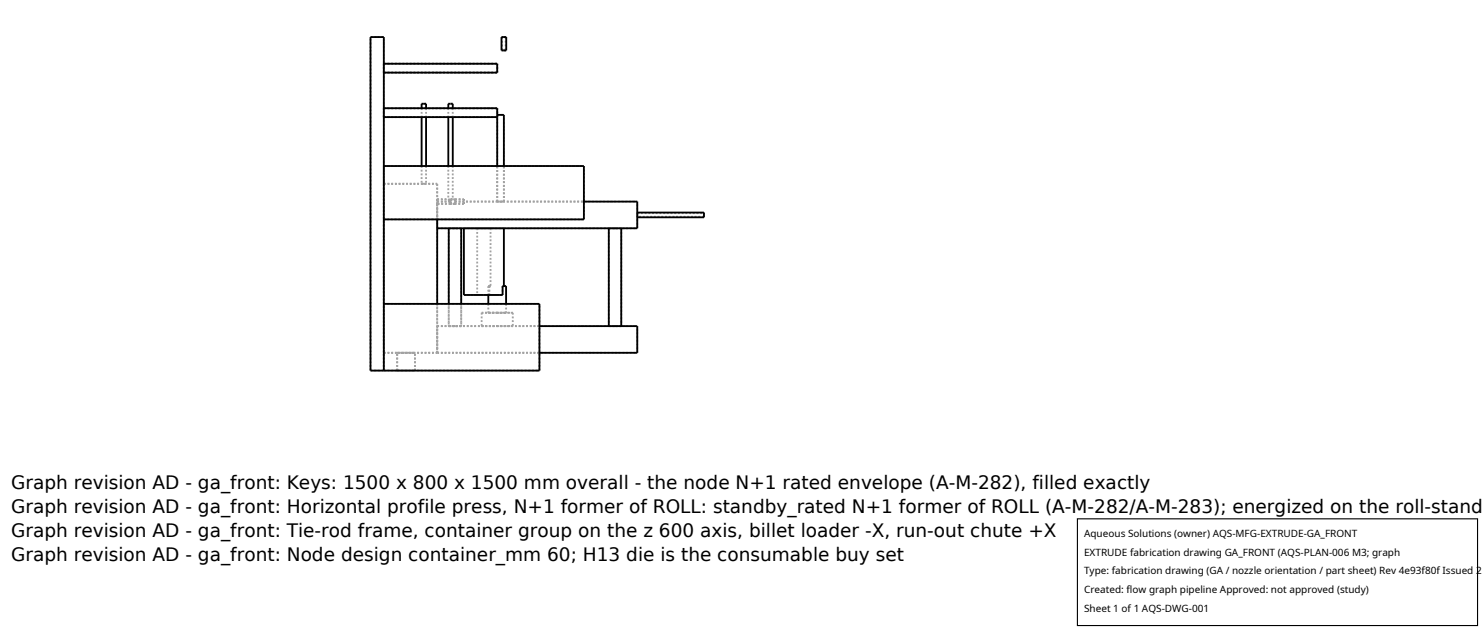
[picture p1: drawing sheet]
<svg xmlns="http://www.w3.org/2000/svg" width="212mm" height="90mm" viewBox="0 0 212 90" stroke-linecap="round" stroke-linejoin="round" font-family="sans-serif">
<defs><g id="words">
<g font-size="2.6">
<text x="1.6" y="69.8">Graph revision AD - ga_front: Keys: 1500 x 800 x 1500 mm overall - the node N+1 rated envelope (A-M-282), filled exactly</text>
<text x="1.6" y="73.3">Graph revision AD - ga_front: Horizontal profile press, N+1 former of ROLL: standby_rated N+1 former of ROLL (A-M-282/A-M-283); energized on the roll-stand</text>
<text x="1.6" y="76.7">Graph revision AD - ga_front: Tie-rod frame, container group on the z 600 axis, billet loader -X, run-out chute +X</text>
<text x="1.6" y="80.2">Graph revision AD - ga_front: Node design container_mm 60; H13 die is the consumable buy set</text>
</g>
<g font-size="1.4">
<text x="154.8" y="76.6">Aqueous Solutions (owner) AQS-MFG-EXTRUDE-GA_FRONT</text>
<text x="154.8" y="79.3">EXTRUDE fabrication drawing GA_FRONT (AQS-PLAN-006 M3; graph</text>
<text x="154.8" y="82">Type: fabrication drawing (GA / nozzle orientation / part sheet) Rev 4e93f80f Issued 2</text>
<text x="154.8" y="84.7">Created: flow graph pipeline Approved: not approved (study)</text>
<text x="154.8" y="87.4">Sheet 1 of 1 AQS-DWG-001</text>
</g>
</g></defs>
<g fill="none" stroke="#a0a0a0" stroke-width=".26" stroke-dasharray=".3 .3" stroke-linecap="butt">
<path d="M52.9 5.3h1.9M54.8 16.7v-1.2M54.8 10.4v-1.3M54.8 16.7h16.2M54.8 15.5h16.2M54.8 10.4h16.2M54.8 9.1h16.2M60.2 15.5v1.2M60.9 14.8h-.7M60.9 15.5v1.2M64 15.5v1.2M64.7 14.8h-.7"/>
<path d="M64.7 15.5v1.2M71 16.7v-1.2M71 10.4v-1.3M71 16.7v-.3M71 16.4h1M71.7 7.2h.3M71.7 5.3h.3M71.7 5.3v1.9M72 7.2h.2M72 5.3h.2M72.2 7.2h-.5M72.2 5.3h-.5"/>
<path d="M72.2 5.3v1.9M72.3 7.2h-.7M72.3 5.3h-.7M54.8 26.2v-2.5M54.8 31.3v-7.6M54.8 26.2h7.6M54.8 23.7h28.6M60.2 26.2h.7M60.2 23.7v2.5M60.5 26.2h-.3M60.9 26.2h-.4M60.9 23.7v2.5"/>
<path d="M62.4 31.3h21M62.4 29.1v2.2M62.4 28.5h1.9M62.4 26.2v2.3M62.4 31.3h-7.6M62.4 28.5v.6M62.4 29.1v-.6M62.4 32.6v-3.8M62.4 28.5h1.6M62.4 32.6h28.6M62.4 28.8h1.9M64 28.5l.3 .3"/>
<path d="M64 23.7v4.8M64.1 32.6h1.8M64.1 32.6v14M64.3 29.1h-1.9M64.3 28.5v.6M64.3 28.5h.4M64.3 28.5h.7M64.3 28.8v.3M64.3 29.1v-.3M64.3 28.8l-.3-.3M64.3 28.8v-.3M64.3 29.1h.7"/>
<path d="M64.7 28.5h-.4M64.7 23.7v4.8M65 29.1h-.7M65 28.5h1.3M65 28.5h-.7M65 28.5v.6M65 32.6h-.9M65 29.1v-.3M65 28.8h18.4M65 28.8h26M65 29.1v-.6M65 28.8v-.3"/>
<path d="M65 28.5v.3M65 28.8v.3M65.9 32.6h-.9M65.9 32.6v14M66.3 29.1h-1.3M66.3 29.1v-.6M66.3 32.6h2.8M66.3 28.5v.6M68.2 32.6h.9M68.2 32.6v9.5M69.1 32.6h2.9M69.1 32.6h1"/>
<path d="M70.1 32.6h-1.9M70.1 32.6v8.3M71 28.8h1M71 28.8v-5.1M71 28.8v-12.4M72 32.6h-5.7M72 28.8v-5.1M72 28.8v-12.4M83.4 31.3v-7.6M87 32.6h1.7M87 32.6v14M87.8 32.6h-.8"/>
<path d="M88.7 32.6h-.9M88.7 32.6v14M91 32.6v-3.8M91 30.4v.6M91 31v-.6M91 30.4v.5M91 30.9v-.5M91 30.4h9.5M100.5 31v-.6M100.5 30.4v.5M100.5 30.9v-.5M100.5 30.9h-9.5"/>
<path d="M52.9 52.9h1.9M52.9 52.9v-47.6M54.8 52.9h22.2M54.8 52.9v-47.6M54.8 52.9v-2.5M54.8 50.4v-24.2M54.8 43.4v-12.1M54.8 52.9v-9.5M54.8 50.4h7.6M56.7 50.4h2.6M56.7 52.9v-2.5M56.7 52.9h2.6"/>
<path d="M59.3 52.9v-2.5M62.4 43.4v7M62.4 43.4h14.6M62.4 50.4h28.6M62.4 50.4h14.6M62.4 50.4v-24.2M62.4 43.4h-7.6M62.4 50.4v-3.8M62.4 46.6h28.6M62.4 46.6h14.6M64.1 46.6h1.8M64.1 43.4v3.2"/>
<path d="M65 46.6h-.9M65.9 46.6h-.9M65.9 43.4v3.2M68.2 42.1h.9M68.8 46.6h2.2M68.8 44.7h2.2M68.8 44.7v1.9M69.1 42.1h.8M69.7 44.7h2.6M69.7 40.9h.2M69.7 40.9v1.2M69.7 43.4v1.3"/>
<path d="M69.9 42.1h1.9M69.9 42.1h-1.7M69.9 40.9v1.2M69.9 40.9h-.2M69.9 40.9h.2M70.1 40.9h-.2M71 46.6h2.2M71 44.7h2.2M71 44.7h-1.3M71 42.1h-1.1M71.8 40.9h.2M71.8 40.9v1.2"/>
<path d="M71.8 42.1h-5.5M71.8 42.1h-.8M72 40.9h-.2M72.3 44.7h-1.3M72.3 40.9h-.5M72.3 43.4v1.3M73.2 46.6h-4.4M73.2 44.7h-4.4M73.2 44.7v1.9M77 52.9v-9.5M87 46.6h1.7M87.8 46.6h-.8"/>
<path d="M88.7 46.6h-.9M91 50.4v-3.8"/>
</g>
<g fill="none" stroke="#000" stroke-width=".26">
<path d="M54.8 16.7h16.2M54.8 15.5h16.2v8.2M54.8 9.1h16.2v1.3h-16.2M60.2 15.5v-.7h.7v.7M60.2 16.7v7M60.9 16.7v7M64 15.5v-.7h.7v.7M64 16.7v7M64.7 16.7v7M71 16.4h1v7.3M71.6 5.3h.7v1.9h-.7zM54.8 23.7h28.6v7.6h-28.6"/>
<path d="M62.4 31.3v12.1M64.1 32.6v10.8M65.9 32.6v10.8M66.3 32.6v9.5h5.5v-1.2h.5v2.5M72 32.6v8.3M83.4 28.8h7.6v3.8h-28.6M87 32.6v14M88.7 32.6v14M91 30.4h9.5v.6h-9.5M54.8 43.4h22.2v9.5h-24.1v-47.6h1.9v47.6M69.7 42.1v1.3M77 46.6h14v3.8h-14"/>
</g>
<path d="M153.9 74.1h57.1v15.2h-57.1z" fill="#fff" stroke="#000" stroke-width=".16"/>
<use href="#words"/>
</svg>
